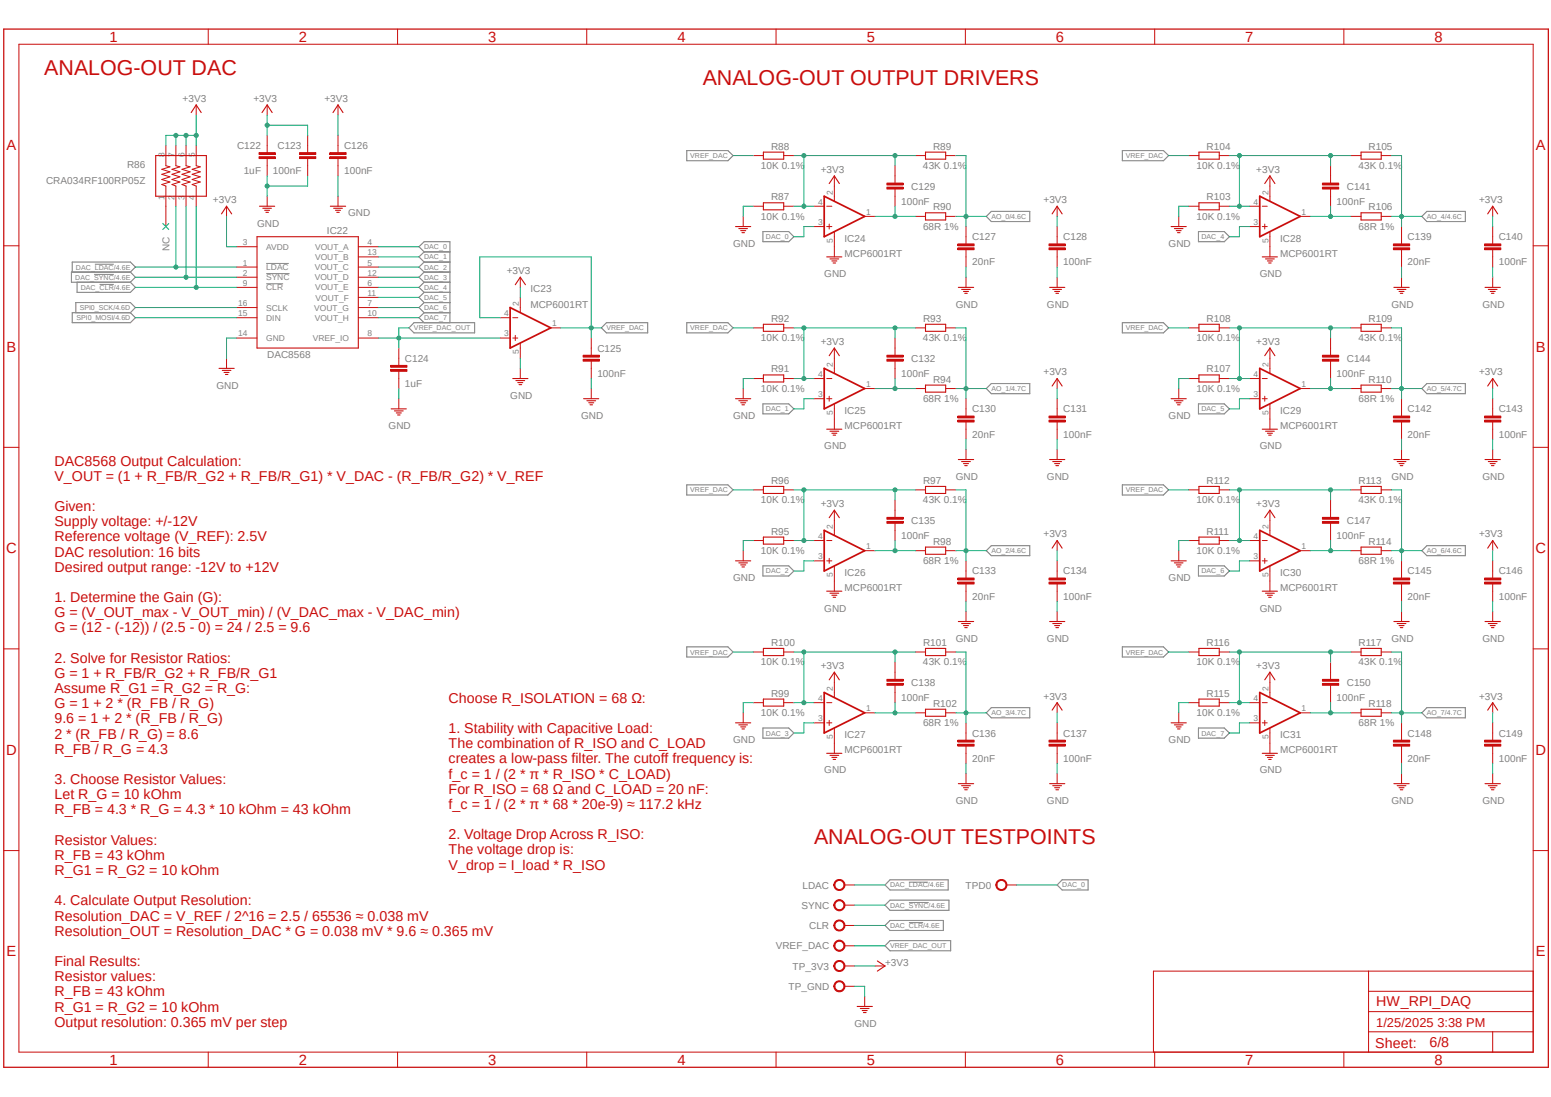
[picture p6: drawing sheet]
<svg xmlns="http://www.w3.org/2000/svg" width="420mm" height="297mm" viewBox="0 0 420 297" stroke-linecap="round" stroke-linejoin="round" font-family="sans-serif">
<defs><g id="words">
<g font-size="5.8" fill="#c90d0c">
<text x="12" y="20.2">ANALOG-OUT DAC</text>
<text x="190.3" y="22.9">ANALOG-OUT OUTPUT DRIVERS</text>
<text x="220.4" y="228.6">ANALOG-OUT TESTPOINTS</text>
</g>
<g font-size="4" fill="#c90d0c">
<text x="29.7" y="11.3">1</text>
<text x="80.9" y="11.3">2</text>
<text x="132.2" y="11.3">3</text>
<text x="183.4" y="11.3">4</text>
<text x="234.7" y="11.3">5</text>
<text x="285.9" y="11.3">6</text>
<text x="337.2" y="11.3">7</text>
<text x="388.4" y="11.3">8</text>
<text x="1.8" y="40.6">A</text>
<text x="415.9" y="40.6">A</text>
<text x="1.8" y="95.2">B</text>
<text x="415.9" y="95.2">B</text>
<text x="1.7" y="149.8">C</text>
<text x="415.8" y="149.8">C</text>
<text x="1.7" y="204.4">D</text>
<text x="415.8" y="204.4">D</text>
<text x="1.8" y="259">E</text>
<text x="415.9" y="259">E</text>
<text x="29.7" y="288.3">1</text>
<text x="80.9" y="288.3">2</text>
<text x="132.2" y="288.3">3</text>
<text x="183.4" y="288.3">4</text>
<text x="234.7" y="288.3">5</text>
<text x="285.9" y="288.3">6</text>
<text x="337.2" y="288.3">7</text>
<text x="388.4" y="288.3">8</text>
</g>
<g font-size="3.9" fill="#c90d0c">
<text x="14.7" y="126.1">DAC8568 Output Calculation:</text>
<text x="14.7" y="130.2">V_OUT = (1 + R_FB/R_G2 + R_FB/R_G1) * V_DAC - (R_FB/R_G2) * V_REF</text>
<text x="14.7" y="138.4">Given:</text>
<text x="14.7" y="142.5">Supply voltage: +/-12V</text>
<text x="14.7" y="146.6">Reference voltage (V_REF): 2.5V</text>
<text x="14.7" y="150.7">DAC resolution: 16 bits</text>
<text x="14.7" y="154.8">Desired output range: -12V to +12V</text>
<text x="14.7" y="163">1. Determine the Gain (G):</text>
<text x="14.7" y="167.1">G = (V_OUT_max - V_OUT_min) / (V_DAC_max - V_DAC_min)</text>
<text x="14.7" y="171.2">G = (12 - (-12)) / (2.5 - 0) = 24 / 2.5 = 9.6</text>
<text x="14.7" y="179.5">2. Solve for Resistor Ratios:</text>
<text x="14.7" y="183.6">G = 1 + R_FB/R_G2 + R_FB/R_G1</text>
<text x="14.7" y="187.7">Assume R_G1 = R_G2 = R_G:</text>
<text x="14.7" y="191.8">G = 1 + 2 * (R_FB / R_G)</text>
<text x="121.5" y="190.2">Choose R_ISOLATION = 68 Ω:</text>
<text x="14.7" y="195.9">9.6 = 1 + 2 * (R_FB / R_G)</text>
<text x="14.7" y="200">2 * (R_FB / R_G) = 8.6</text>
<text x="121.5" y="198.5">1. Stability with Capacitive Load:</text>
<text x="121.5" y="202.6">The combination of R_ISO and C_LOAD</text>
<text x="14.7" y="204.1">R_FB / R_G = 4.3</text>
<text x="121.5" y="206.7">creates a low-pass filter. The cutoff frequency is:</text>
<text x="14.7" y="212.3">3. Choose Resistor Values:</text>
<text x="121.5" y="210.8">f_c = 1 / (2 * π * R_ISO * C_LOAD)</text>
<text x="121.5" y="214.9">For R_ISO = 68 Ω and C_LOAD = 20 nF:</text>
<text x="14.7" y="216.4">Let R_G = 10 kOhm</text>
<text x="14.7" y="220.5">R_FB = 4.3 * R_G = 4.3 * 10 kOhm = 43 kOhm</text>
<text x="121.5" y="219">f_c = 1 / (2 * π * 68 * 20e-9) ≈ 117.2 kHz</text>
<text x="121.5" y="227.2">2. Voltage Drop Across R_ISO:</text>
<text x="14.7" y="228.7">Resistor Values:</text>
<text x="14.7" y="232.8">R_FB = 43 kOhm</text>
<text x="121.5" y="231.3">The voltage drop is:</text>
<text x="14.7" y="236.9">R_G1 = R_G2 = 10 kOhm</text>
<text x="121.5" y="235.4">V_drop = I_load * R_ISO</text>
<text x="14.7" y="245.2">4. Calculate Output Resolution:</text>
<text x="14.7" y="249.3">Resolution_DAC = V_REF / 2^16 = 2.5 / 65536 ≈ 0.038 mV</text>
<text x="14.7" y="253.4">Resolution_OUT = Resolution_DAC * G = 0.038 mV * 9.6 ≈ 0.365 mV</text>
<text x="14.7" y="261.6">Final Results:</text>
<text x="14.7" y="265.7">Resistor values:</text>
<text x="14.7" y="269.8">R_FB = 43 kOhm</text>
<text x="14.7" y="273.9">R_G1 = R_G2 = 10 kOhm</text>
<text x="372.7" y="272.5">HW_RPI_DAQ</text>
<text x="14.7" y="278">Output resolution: 0.365 mV per step</text>
<text x="372.4" y="283.6">Sheet:</text>
<text x="387.1" y="283.5">6/8</text>
</g>
<text font-size="3.5" fill="#c90d0c" x="372.7" y="278">1/25/2025 3:38 PM</text>
<g font-size="2.7" fill="#808080">
<text x="49.4" y="27.6">+3V3</text>
<text x="68.6" y="27.6">+3V3</text>
<text x="87.8" y="27.6">+3V3</text>
<text x="64.2" y="40.3">C122</text>
<text x="75.2" y="40.3">C123</text>
<text x="93.2" y="40.3">C126</text>
<text x="208.8" y="40.5">R88</text>
<text x="252.7" y="40.5">R89</text>
<text x="326.7" y="40.5">R104</text>
<text x="370.6" y="40.5">R105</text>
<text x="34.4" y="45.4">R86</text>
<text x="66" y="47.2">1uF</text>
<text x="73.9" y="47.2">100nF</text>
<text x="93.2" y="47.2">100nF</text>
<text x="206" y="45.7">10K 0.1%</text>
<text x="222.2" y="46.8">+3V3</text>
<text x="249.9" y="45.7">43K 0.1%</text>
<text x="324" y="45.7">10K 0.1%</text>
<text x="340.2" y="46.8">+3V3</text>
<text x="367.9" y="45.7">43K 0.1%</text>
<text x="12.5" y="49.8">CRA034RF100RP05Z</text>
<text x="246.8" y="51.3">C129</text>
<text x="364.7" y="51.3">C141</text>
<text x="57.7" y="55">+3V3</text>
<text x="94.3" y="58.6">GND</text>
<text x="206" y="59.4">10K 0.1%</text>
<text x="208.8" y="54.2">R87</text>
<text x="244" y="55.5">100nF</text>
<text x="252.6" y="57">R90</text>
<text x="282.6" y="55">+3V3</text>
<text x="324" y="59.4">10K 0.1%</text>
<text x="326.7" y="54.2">R103</text>
<text x="361.9" y="55.5">100nF</text>
<text x="370.6" y="57">R106</text>
<text x="400.5" y="55">+3V3</text>
<text x="69.6" y="61.3">GND</text>
<text x="88.5" y="63.2">IC22</text>
<text x="228.7" y="65.4">IC24</text>
<text x="249.9" y="62.1">68R 1%</text>
<text x="263.2" y="65">C127</text>
<text x="287.9" y="65">C128</text>
<text x="346.6" y="65.4">IC28</text>
<text x="367.9" y="62.1">68R 1%</text>
<text x="381.2" y="65">C139</text>
<text x="405.9" y="65">C140</text>
<text x="45.9" y="68" transform="rotate(-90 45.9 68)">NC</text>
<text x="198.5" y="66.8">GND</text>
<text x="228.7" y="69.6">MCP6001RT</text>
<text x="263.2" y="71.9">20nF</text>
<text x="287.9" y="71.9">100nF</text>
<text x="316.4" y="66.8">GND</text>
<text x="346.6" y="69.6">MCP6001RT</text>
<text x="381.2" y="71.9">20nF</text>
<text x="405.8" y="71.9">100nF</text>
<text x="137.2" y="74.2">+3V3</text>
<text x="223.2" y="75.1">GND</text>
<text x="341.1" y="75.1">GND</text>
<text x="143.6" y="83.3">MCP6001RT</text>
<text x="143.6" y="79.2">IC23</text>
<text x="258.8" y="83.3">GND</text>
<text x="283.5" y="83.3">GND</text>
<text x="376.8" y="83.3">GND</text>
<text x="401.4" y="83.3">GND</text>
<text x="208.8" y="87.2">R92</text>
<text x="249.9" y="87.2">R93</text>
<text x="326.7" y="87.2">R108</text>
<text x="370.6" y="87.2">R109</text>
<text x="161.8" y="95.2">C125</text>
<text x="206" y="92.3">10K 0.1%</text>
<text x="222.2" y="93.4">+3V3</text>
<text x="249.9" y="92.3">43K 0.1%</text>
<text x="324" y="92.3">10K 0.1%</text>
<text x="340.2" y="93.4">+3V3</text>
<text x="367.9" y="92.3">43K 0.1%</text>
<text x="72.3" y="97">DAC8568</text>
<text x="109.6" y="98">C124</text>
<text x="208.8" y="100.8">R91</text>
<text x="246.8" y="98">C132</text>
<text x="282.6" y="101.6">+3V3</text>
<text x="326.7" y="100.8">R107</text>
<text x="364.7" y="98">C144</text>
<text x="400.5" y="101.6">+3V3</text>
<text x="58.6" y="105.2">GND</text>
<text x="109.6" y="104.8">1uF</text>
<text x="138.2" y="108">GND</text>
<text x="161.8" y="102.1">100nF</text>
<text x="206" y="106">10K 0.1%</text>
<text x="244" y="102.1">100nF</text>
<text x="252.6" y="103.6">R94</text>
<text x="324" y="106">10K 0.1%</text>
<text x="361.9" y="102.1">100nF</text>
<text x="370.6" y="103.6">R110</text>
<text x="157.4" y="113.5">GND</text>
<text x="198.5" y="113.5">GND</text>
<text x="228.7" y="112.1">IC25</text>
<text x="249.9" y="108.8">68R 1%</text>
<text x="263.2" y="111.7">C130</text>
<text x="287.9" y="111.7">C131</text>
<text x="316.4" y="113.5">GND</text>
<text x="346.6" y="112.1">IC29</text>
<text x="367.9" y="108.8">68R 1%</text>
<text x="381.2" y="111.7">C142</text>
<text x="405.9" y="111.7">C143</text>
<text x="105.2" y="116.2">GND</text>
<text x="228.7" y="116.2">MCP6001RT</text>
<text x="263.2" y="118.5">20nF</text>
<text x="287.9" y="118.5">100nF</text>
<text x="346.6" y="116.2">MCP6001RT</text>
<text x="381.2" y="118.5">20nF</text>
<text x="405.8" y="118.5">100nF</text>
<text x="223.2" y="121.7">GND</text>
<text x="341.1" y="121.7">GND</text>
<text x="208.8" y="131">R96</text>
<text x="249.9" y="131">R97</text>
<text x="258.8" y="129.9">GND</text>
<text x="283.5" y="129.9">GND</text>
<text x="326.7" y="131">R112</text>
<text x="367.9" y="131">R113</text>
<text x="376.8" y="129.9">GND</text>
<text x="401.4" y="129.9">GND</text>
<text x="206" y="136.2">10K 0.1%</text>
<text x="222.2" y="137.3">+3V3</text>
<text x="249.9" y="136.2">43K 0.1%</text>
<text x="324" y="136.2">10K 0.1%</text>
<text x="340.2" y="137.3">+3V3</text>
<text x="367.9" y="136.2">43K 0.1%</text>
<text x="246.8" y="141.8">C135</text>
<text x="364.7" y="141.8">C147</text>
<text x="206" y="149.9">10K 0.1%</text>
<text x="208.8" y="144.7">R95</text>
<text x="244" y="146">100nF</text>
<text x="252.6" y="147.5">R98</text>
<text x="282.6" y="145.5">+3V3</text>
<text x="324" y="149.9">10K 0.1%</text>
<text x="326.7" y="144.7">R111</text>
<text x="361.9" y="146">100nF</text>
<text x="370.6" y="147.5">R114</text>
<text x="400.5" y="145.5">+3V3</text>
<text x="228.7" y="156">IC26</text>
<text x="249.9" y="152.7">68R 1%</text>
<text x="263.2" y="155.5">C133</text>
<text x="287.9" y="155.5">C134</text>
<text x="346.6" y="156">IC30</text>
<text x="367.9" y="152.7">68R 1%</text>
<text x="381.2" y="155.5">C145</text>
<text x="405.9" y="155.5">C146</text>
<text x="198.5" y="157.3">GND</text>
<text x="228.7" y="160.1">MCP6001RT</text>
<text x="316.4" y="157.3">GND</text>
<text x="346.6" y="160.1">MCP6001RT</text>
<text x="223.2" y="165.6">GND</text>
<text x="263.2" y="162.4">20nF</text>
<text x="287.9" y="162.4">100nF</text>
<text x="341.1" y="165.6">GND</text>
<text x="381.2" y="162.4">20nF</text>
<text x="405.8" y="162.4">100nF</text>
<text x="258.8" y="173.8">GND</text>
<text x="283.5" y="173.8">GND</text>
<text x="376.8" y="173.8">GND</text>
<text x="401.4" y="173.8">GND</text>
<text x="208.8" y="174.9">R100</text>
<text x="249.9" y="174.9">R101</text>
<text x="326.7" y="174.9">R116</text>
<text x="367.9" y="174.9">R117</text>
<text x="206" y="180.1">10K 0.1%</text>
<text x="222.2" y="181.2">+3V3</text>
<text x="246.8" y="185.7">C138</text>
<text x="249.9" y="180.1">43K 0.1%</text>
<text x="324" y="180.1">10K 0.1%</text>
<text x="340.2" y="181.2">+3V3</text>
<text x="364.7" y="185.7">C150</text>
<text x="367.9" y="180.1">43K 0.1%</text>
<text x="208.8" y="188.6">R99</text>
<text x="244" y="189.8">100nF</text>
<text x="252.6" y="191.3">R102</text>
<text x="282.6" y="189.4">+3V3</text>
<text x="326.7" y="188.6">R115</text>
<text x="361.9" y="189.8">100nF</text>
<text x="370.6" y="191.3">R118</text>
<text x="400.5" y="189.4">+3V3</text>
<text x="206" y="193.8">10K 0.1%</text>
<text x="249.9" y="196.6">68R 1%</text>
<text x="324" y="193.8">10K 0.1%</text>
<text x="367.9" y="196.6">68R 1%</text>
<text x="198.5" y="201.2">GND</text>
<text x="228.7" y="204">MCP6001RT</text>
<text x="228.7" y="199.9">IC27</text>
<text x="263.2" y="199.4">C136</text>
<text x="287.9" y="199.4">C137</text>
<text x="316.4" y="201.2">GND</text>
<text x="346.6" y="204">MCP6001RT</text>
<text x="346.6" y="199.9">IC31</text>
<text x="381.2" y="199.4">C148</text>
<text x="405.9" y="199.4">C149</text>
<text x="223.2" y="209.4">GND</text>
<text x="263.2" y="206.3">20nF</text>
<text x="287.9" y="206.3">100nF</text>
<text x="341.1" y="209.4">GND</text>
<text x="381.2" y="206.3">20nF</text>
<text x="405.8" y="206.3">100nF</text>
<text x="258.8" y="217.7">GND</text>
<text x="283.5" y="217.7">GND</text>
<text x="376.8" y="217.7">GND</text>
<text x="401.4" y="217.7">GND</text>
<text x="217.3" y="240.6">LDAC</text>
<text x="261.5" y="240.6">TPD0</text>
<text x="217" y="246">SYNC</text>
<text x="219.1" y="251.5">CLR</text>
<text x="210.1" y="257">VREF_DAC</text>
<text x="214.6" y="262.5">TP_3V3</text>
<text x="239.6" y="261.5">+3V3</text>
<text x="213.5" y="268">TP_GND</text>
<text x="231.4" y="278">GND</text>
</g>
<g font-size="2.3" fill="#808080">
<text x="44.5" y="42.4" transform="rotate(-90 44.5 42.4)">8</text>
<text x="47.2" y="42.4" transform="rotate(-90 47.2 42.4)">7</text>
<text x="50" y="42.4" transform="rotate(-90 50 42.4)">6</text>
<text x="52.7" y="42.4" transform="rotate(-90 52.7 42.4)">5</text>
<text x="225.5" y="52.7" transform="rotate(-90 225.5 52.7)">2</text>
<text x="343.5" y="52.7" transform="rotate(-90 343.5 52.7)">2</text>
<text x="44.5" y="54.1" transform="rotate(-90 44.5 54.1)">1</text>
<text x="47.2" y="54.1" transform="rotate(-90 47.2 54.1)">2</text>
<text x="50" y="54.1" transform="rotate(-90 50 54.1)">3</text>
<text x="52.7" y="54.1" transform="rotate(-90 52.7 54.1)">4</text>
<text x="221.5" y="55.5">4</text>
<text x="234.5" y="58.2">1</text>
<text x="339.5" y="55.5">4</text>
<text x="352.5" y="58.2">1</text>
<text x="221.5" y="61">3</text>
<text x="225.5" y="65.7" transform="rotate(-90 225.5 65.7)">5</text>
<text x="339.5" y="61">3</text>
<text x="343.5" y="65.7" transform="rotate(-90 343.5 65.7)">5</text>
<text x="65.8" y="71.9">1</text>
<text x="65.8" y="66.4">3</text>
<text x="72.1" y="67.6">AVDD</text>
<text x="85.3" y="67.6">VOUT_A</text>
<text x="85.3" y="70.4">VOUT_B</text>
<text x="99.5" y="66.4">4</text>
<text x="99.5" y="69.2">13</text>
<text x="99.5" y="71.9">5</text>
<text x="65.8" y="74.7">2</text>
<text x="65.8" y="77.4">9</text>
<text x="72.1" y="73.2">LDAC</text>
<text x="72.1" y="75.9">SYNC</text>
<text x="85.2" y="73.2">VOUT_C</text>
<text x="85.2" y="75.9">VOUT_D</text>
<text x="99.5" y="74.7">12</text>
<text x="99.5" y="77.4">6</text>
<text x="64.5" y="82.9">16</text>
<text x="72.1" y="78.6">CLR</text>
<text x="85.3" y="78.6">VOUT_E</text>
<text x="85.5" y="81.4">VOUT_F</text>
<text x="99.5" y="80.1">11</text>
<text x="99.5" y="82.9">7</text>
<text x="140.5" y="82.9" transform="rotate(-90 140.5 82.9)">2</text>
<text x="64.5" y="85.6">15</text>
<text x="72.1" y="84.1">SCLK</text>
<text x="72.1" y="86.8">DIN</text>
<text x="85.1" y="84.1">VOUT_G</text>
<text x="85.2" y="86.9">VOUT_H</text>
<text x="99.5" y="85.6">10</text>
<text x="136.5" y="85.6">4</text>
<text x="149.5" y="88.4">1</text>
<text x="64.5" y="91.1">14</text>
<text x="72.1" y="92.3">GND</text>
<text x="84.7" y="92.3">VREF_IO</text>
<text x="99.5" y="91.1">8</text>
<text x="136.5" y="91.1">3</text>
<text x="140.5" y="95.9" transform="rotate(-90 140.5 95.9)">5</text>
<text x="225.5" y="99.4" transform="rotate(-90 225.5 99.4)">2</text>
<text x="343.5" y="99.4" transform="rotate(-90 343.5 99.4)">2</text>
<text x="221.5" y="107.6">3</text>
<text x="221.5" y="102.1">4</text>
<text x="234.5" y="104.8">1</text>
<text x="339.5" y="107.6">3</text>
<text x="339.5" y="102.1">4</text>
<text x="352.5" y="104.8">1</text>
<text x="225.5" y="112.4" transform="rotate(-90 225.5 112.4)">5</text>
<text x="343.5" y="112.4" transform="rotate(-90 343.5 112.4)">5</text>
<text x="225.5" y="143.2" transform="rotate(-90 225.5 143.2)">2</text>
<text x="343.5" y="143.2" transform="rotate(-90 343.5 143.2)">2</text>
<text x="221.5" y="146">4</text>
<text x="234.5" y="148.7">1</text>
<text x="339.5" y="146">4</text>
<text x="352.5" y="148.7">1</text>
<text x="221.5" y="151.5">3</text>
<text x="339.5" y="151.5">3</text>
<text x="225.5" y="156.3" transform="rotate(-90 225.5 156.3)">5</text>
<text x="343.5" y="156.3" transform="rotate(-90 343.5 156.3)">5</text>
<text x="221.5" y="189.9">4</text>
<text x="225.5" y="187.1" transform="rotate(-90 225.5 187.1)">2</text>
<text x="339.5" y="189.9">4</text>
<text x="343.5" y="187.1" transform="rotate(-90 343.5 187.1)">2</text>
<text x="221.5" y="195.3">3</text>
<text x="234.5" y="192.6">1</text>
<text x="339.5" y="195.3">3</text>
<text x="352.5" y="192.6">1</text>
<text x="225.5" y="200.1" transform="rotate(-90 225.5 200.1)">5</text>
<text x="343.5" y="200.1" transform="rotate(-90 343.5 200.1)">5</text>
</g>
<g font-size="1.9" fill="#808080">
<text x="186.9" y="42.8">VREF_DAC</text>
<text x="304.8" y="42.8">VREF_DAC</text>
<text x="268.4" y="59.3">AO_0/4.6C</text>
<text x="386.4" y="59.3">AO_4/4.6C</text>
<text x="207.4" y="64.8">DAC_0</text>
<text x="325.3" y="64.8">DAC_4</text>
<text x="114.9" y="67.5">DAC_0</text>
<text x="114.9" y="70.2">DAC_1</text>
<text x="20.4" y="75.7">DAC_SYNC/4.6E</text>
<text x="20.6" y="73">DAC_LDAC/4.6E</text>
<text x="114.9" y="73">DAC_2</text>
<text x="114.9" y="75.7">DAC_3</text>
<text x="21.6" y="83.9">SPI0_SCK/4.6D</text>
<text x="21.8" y="78.4">DAC_CLR/4.6E</text>
<text x="114.9" y="78.5">DAC_4</text>
<text x="114.9" y="81.2">DAC_5</text>
<text x="114.9" y="83.9">DAC_6</text>
<text x="20.7" y="86.7">SPI0_MOSI/4.6D</text>
<text x="112.1" y="89.5">VREF_DAC_OUT</text>
<text x="114.9" y="86.7">DAC_7</text>
<text x="164.2" y="89.5">VREF_DAC</text>
<text x="186.9" y="89.5">VREF_DAC</text>
<text x="304.8" y="89.5">VREF_DAC</text>
<text x="268.4" y="105.9">AO_1/4.7C</text>
<text x="386.4" y="105.9">AO_5/4.7C</text>
<text x="207.4" y="111.4">DAC_1</text>
<text x="325.3" y="111.4">DAC_5</text>
<text x="186.9" y="133.3">VREF_DAC</text>
<text x="304.8" y="133.3">VREF_DAC</text>
<text x="268.4" y="149.8">AO_2/4.6C</text>
<text x="386.4" y="149.8">AO_6/4.6C</text>
<text x="207.4" y="155.2">DAC_2</text>
<text x="325.3" y="155.2">DAC_6</text>
<text x="186.9" y="177.2">VREF_DAC</text>
<text x="304.8" y="177.2">VREF_DAC</text>
<text x="268.4" y="193.7">AO_3/4.7C</text>
<text x="386.4" y="193.7">AO_7/4.7C</text>
<text x="207.4" y="199.1">DAC_3</text>
<text x="325.3" y="199.1">DAC_7</text>
<text x="241" y="240.3">DAC_LDAC/4.6E</text>
<text x="241" y="245.8">DAC_SYNC/4.6E</text>
<text x="287.7" y="240.3">DAC_0</text>
<text x="241" y="251.3">DAC_CLR/4.6E</text>
<text x="241" y="256.8">VREF_DAC_OUT</text>
</g>
</g></defs>
<path d="M.5 7.5l419.2 282.1M419.7 7.5l-419.2 282.1" fill="none" stroke="#fff" stroke-width=".27"/>
<path d="M25.5 74.3h5.3M25.7 71.5h5.1M27 77h3.8M72.1 71.3h6.1M72.1 74.1h6.3M72.1 76.8h4.6M246.1 238.8h5.1M246.1 244.3h5.4M246.1 249.8h3.9" fill="none" stroke="#808080" stroke-width=".27"/>
<g fill="none" stroke="#808080" stroke-width=".3">
<path d="M186 40.8h11.1l1.4 1.3-1.4 1.4h-11.1zM267.1 58.6l1.3-1.4h10.4v2.8h-10.4zM303.9 40.8h11.1l1.4 1.3-1.4 1.4h-11.1zM385 58.6l1.4-1.4h10.4v2.8h-10.4zM19.6 73.7v-2.7h15.7l1.4 1.3-1.4 1.4M20.9 76.4v2.8h14.4l1.4-1.4-1.4-1.4M35.3 73.7h-16v2.7h16M35.3 73.7l1.4 1.4-1.4 1.3M114.9 73.7h6.9M114.9 71h6.9M114.9 76.4h6.9M114.9 79.2h6.9"/>
<path d="M114.9 68.2l-1.4-1.4 1.4-1.4h6.9v22M114.9 68.2h6.9M114.9 68.2l-1.4 1.4 1.4 1.4M114.9 71l-1.4 1.3 1.4 1.4M114.9 73.7l-1.4 1.4 1.4 1.3M114.9 76.4l-1.4 1.4 1.4 1.4M114.9 79.2l-1.4 1.3 1.4 1.4M206.6 62.7h7l1.4 1.4-1.4 1.3h-7zM324.5 62.7h7l1.4 1.4-1.4 1.3h-7zM19.6 84.7h15.7l1.4 1.3-1.4 1.4h-15.7zM20.5 84.7v-2.8h14.8l1.4 1.4-1.4 1.4M112.1 87.4h16.4v2.7h-16.4l-1.4-1.3z"/>
<path d="M114.9 84.7h6.9M114.9 81.9h6.9M114.9 81.9l-1.4 1.4 1.4 1.4M114.9 84.7l-1.4 1.3 1.4 1.4M164.2 87.4h11.2v2.7h-11.2l-1.3-1.3zM186 87.4h11.1l1.4 1.4-1.4 1.3h-11.1zM303.9 87.4h11.1l1.4 1.4-1.4 1.3h-11.1zM206.6 109.3h7l1.4 1.4-1.4 1.4h-7zM267.1 105.2l1.3-1.4h10.4v2.8h-10.4zM324.5 109.3h7l1.4 1.4-1.4 1.4h-7zM386.4 103.8h10.4v2.8h-10.4l-1.4-1.4zM186 131.3h11.1l1.4 1.3-1.4 1.4h-11.1z"/>
<path d="M303.9 131.3h11.1l1.4 1.3-1.4 1.4h-11.1zM206.6 153.2h7l1.4 1.4-1.4 1.4h-7zM267.1 149.1l1.3-1.4h10.4v2.8h-10.4zM324.5 153.2h7l1.4 1.4-1.4 1.4h-7zM386.4 147.7h10.4v2.8h-10.4l-1.4-1.4zM186 175.1h11.1l1.4 1.4-1.4 1.4h-11.1zM303.9 175.1h11.1l1.4 1.4-1.4 1.4h-11.1zM206.6 197.1h7l1.4 1.4-1.4 1.4h-7zM268.4 191.6h10.4v2.8h-10.4l-1.3-1.4zM324.5 197.1h7l1.4 1.4-1.4 1.4h-7zM386.4 191.6h10.4v2.8h-10.4l-1.4-1.4zM241 238.2h15.8v2.8h-15.8l-1.4-1.4z"/>
<path d="M287.6 238.2h7v2.8h-7l-1.3-1.4zM239.6 245.1l1.4-1.4h16v2.8h-16zM239.6 250.6l1.4-1.4h14.4v2.7h-14.4zM241 254.7h16.4v2.7h-16.4l-1.4-1.3z"/>
</g>
<g fill="none" stroke="#c90d0c" stroke-width=".27">
<path d="M5.1 12h410.1v272.9h-410.1zM56.4 7.9v4.1M107.7 7.9v4.1M158.9 7.9v4.1M210.1 7.9v4.1M261.4 7.9v4.1M312.7 7.9v4.1M363.9 7.9v4.1M44.9 39.4v5.5l1.1 .3-2.2 .6 2.2 .7-2.2 .7 2.2 .7-2.2 .7 2.2 .7-2.2 .7 1.1 .4v5.4M47.6 39.4v5.5l1.1 .3-2.1 .6 2.1 .7-2.1 .7 2.1 .7-2.1 .7 2.1 .7-2.1 .7 1 .4v5.4M50.4 39.4v5.5l1.1 .3-2.2 .6 2.2 .7-2.2 .7 2.2 .7-2.2 .7 2.2 .7-2.2 .7 1.1 .4v5.4M53.1 39.4v5.5l1.1 .3-2.2 .6 2.2 .7-2.2 .7 2.2 .7-2.2 .7 2.2 .7-2.2 .7 1.1 .4v5.4"/>
<path d="M72.3 39.4v1.9M72.3 43v1.9M1 66.5h4.1M64.1 72.3h5.5M64.1 75.1h5.5M64.1 77.8h5.5M64.1 66.8h5.5M97 72.3h5.5M97 75.1h5.5M97 77.8h5.5M97 66.8h5.5M97 69.6h5.5"/>
<path d="M415.2 66.5h4.1M64.1 83.3h5.5M64.1 86h5.5M64.1 91.5h5.5M97 83.3h5.5M97 86h5.5M97 91.5h5.5M97 80.5h5.5M1 121.1h4.1M415.2 121.1h4.1M1 175.7h4.1M415.2 175.7h4.1"/>
<path d="M1 230.3h4.1M415.2 230.3h4.1M370.6 279.4h44.6M370.6 262.9v22M370.6 273.9h44.6M370.6 268.4h44.6M404.2 279.4v5.5M415.2 262.9h-102.9v22M56.4 284.9v4.1M107.7 284.9v4.1M158.9 284.9v4.1M210.1 284.9v4.1"/>
<path d="M261.4 284.9v4.1M312.7 284.9v4.1M363.9 284.9v4.1"/>
</g>
<path d="M1 7.9h418.3v281.1h-418.3z" fill="none" stroke="#c90d0c" stroke-width=".34"/>
<path d="M42.2 42.1h13.7v11h-13.7zM69.6 64.1h27.4v30.1h-27.4z" fill="none" stroke="#c90d0c" stroke-width=".3"/>
<path d="M70.1 42.4h4.4v.5h-4.4z" fill-rule="evenodd" fill="#c90d0c"/>
<path d="M70.1 42.4h4.4v.5h-4.4z" fill="none" stroke="#c90d0c" stroke-width=".27"/>
<path d="M70.1 41.3h4.4v.5h-4.4z" fill-rule="evenodd" fill="#c90d0c"/>
<path d="M72.3 36.7v2.7M83.3 39.4v1.9M70.1 41.3h4.4v.5h-4.4zM72.3 44.9v2.7M83.3 43v1.9" fill="none" stroke="#c90d0c" stroke-width=".27"/>
<path d="M81.1 42.4h4.4v.5h-4.4z" fill-rule="evenodd" fill="#c90d0c"/>
<path d="M81.1 42.4h4.4v.5h-4.4z" fill="none" stroke="#c90d0c" stroke-width=".27"/>
<path d="M81.1 41.3h4.4v.5h-4.4z" fill-rule="evenodd" fill="#c90d0c"/>
<path d="M72.3 28.4v2.8M83.3 36.7v2.7M61.3 55.8v2.8M72.3 53.1v2.7M81.1 41.3h4.4v.5h-4.4zM83.3 44.9v2.7M61.3 97v2.7M108 97v1.9M108 100.5v2" fill="none" stroke="#c90d0c" stroke-width=".27"/>
<path d="M71 30.5l1.3-2.1 1.4 2.1M60 57.9l1.3-2.1 1.4 2.1M70.3 55.8h4.1M71.2 56.4h2.3M71.7 56.9h1.3M72 57.5h.7M59.3 99.7h4.1M60.2 100.3h2.3M60.7 100.8h1.3M61 101.4h.7" fill="none" stroke="#c90d0c" stroke-width=".3"/>
<path d="M105.8 100h4.4v.5h-4.4z" fill-rule="evenodd" fill="#c90d0c"/>
<path d="M105.8 100h4.4v.5h-4.4z" fill="none" stroke="#c90d0c" stroke-width=".27"/>
<path d="M105.8 98.9h4.4v.5h-4.4z" fill-rule="evenodd" fill="#c90d0c"/>
<g fill="none" stroke="#c90d0c" stroke-width=".27">
<path d="M53.1 28.4v2.8M44.9 55.8v5.5M220.4 55.8h2.8M223.9 55.8h1.4M225.9 47.6v6.8M234.1 58.6h2.8M220.4 61.3h2.8M223.9 61.3h1.4M224.5 60.7v1.3M225.9 62.8v6.8M261.6 64.1v1.9M261.6 67.6v2"/>
<path d="M105.8 98.9h4.4v.5h-4.4zM108 94.2v2.8M108 102.5v2.7M108 107.9v2.8"/>
</g>
<path d="M51.8 30.5l1.3-2.1 1.4 2.1M224.5 49.7l1.4-2.1 1.4 2.1M223.9 69.6h4.1M224.7 70.1h2.4M225.3 70.7h1.3M225.6 71.2h.7M105.9 110.7h4.1M106.8 111.3h2.4M107.3 111.8h1.4M107.7 112.4h.6" fill="none" stroke="#c90d0c" stroke-width=".3"/>
<path d="M223.2 53.1l10.9 5.5-10.9 5.5z" fill="none" stroke="#c90d0c" stroke-width=".47"/>
<path d="M259.4 67.1h4.4v.5h-4.4z" fill-rule="evenodd" fill="#c90d0c"/>
<path d="M259.4 67.1h4.4v.5h-4.4z" fill="none" stroke="#c90d0c" stroke-width=".27"/>
<path d="M259.4 66h4.4v.5h-4.4z" fill-rule="evenodd" fill="#c90d0c"/>
<path d="M259.4 66h4.4v.5h-4.4zM261.6 61.3v2.8M261.6 69.6v2.7M261.6 75.1v2.7M286.3 64.1v1.9M286.3 67.6v2" fill="none" stroke="#c90d0c" stroke-width=".27"/>
<path d="M259.5 77.8h4.2M260.4 78.4h2.4M260.9 78.9h1.4M261.2 79.4h.7" fill="none" stroke="#c90d0c" stroke-width=".3"/>
<path d="M284.1 67.1h4.4v.5h-4.4z" fill-rule="evenodd" fill="#c90d0c"/>
<path d="M284.1 67.1h4.4v.5h-4.4z" fill="none" stroke="#c90d0c" stroke-width=".27"/>
<path d="M284.1 66h4.4v.5h-4.4z" fill-rule="evenodd" fill="#c90d0c"/>
<g fill="none" stroke="#c90d0c" stroke-width=".27">
<path d="M204 55.8h2.7M204 42.1h2.7M212.2 55.8h2.8M212.2 42.1h2.8M242.4 47.6v1.9M242.4 51.2v1.9M247.9 42.1h2.7M256.1 42.1h2.7M286.3 55.8v2.8M284.1 66h4.4v.5h-4.4zM286.3 61.3v2.8M286.3 69.6v2.7"/>
<path d="M286.3 75.1v2.7"/>
</g>
<path d="M206.7 54.9h5.5v1.9h-5.5zM206.7 41.2h5.5v1.9h-5.5zM250.6 41.2h5.5v1.9h-5.5zM284.9 57.9l1.4-2.1 1.3 2.1M284.2 77.8h4.1M285.1 78.4h2.3M285.6 78.9h1.3M285.9 79.4h.7" fill="none" stroke="#c90d0c" stroke-width=".3"/>
<path d="M240.2 50.7h4.4v.5h-4.4z" fill-rule="evenodd" fill="#c90d0c"/>
<path d="M240.2 50.7h4.4v.5h-4.4z" fill="none" stroke="#c90d0c" stroke-width=".27"/>
<path d="M240.2 49.6h4.4v.5h-4.4z" fill-rule="evenodd" fill="#c90d0c"/>
<g fill="none" stroke="#c90d0c" stroke-width=".27">
<path d="M201.3 58.6v2.7M240.2 49.6h4.4v.5h-4.4zM242.4 44.9v2.7M242.4 53.1v2.7M247.9 58.6h2.7M256.1 58.6h2.7M140.9 75.1v2.7M135.4 91.5h2.7M135.4 86h2.7M138.9 91.5h1.3M138.9 86h1.3M139.5 90.8v1.4"/>
<path d="M140.9 80.5v4.1M140.9 93v4M140.9 99.7v2.8M149.1 88.8h2.7M160.1 94.2v2M160.1 97.8v1.9"/>
</g>
<path d="M250.6 57.6h5.5v2h-5.5zM139.5 77.1l1.4-2 1.4 2M199.2 61.3h4.1M200.1 61.9h2.3M200.6 62.4h1.3M200.9 63h.7M138.9 102.5h4.1M139.7 103h2.4M140.2 103.6h1.4M140.5 104.1h.8" fill="none" stroke="#c90d0c" stroke-width=".3"/>
<path d="M138.1 83.3l11 5.5-11 5.4z" fill="none" stroke="#c90d0c" stroke-width=".47"/>
<path d="M157.9 97.3h4.4v.5h-4.4z" fill-rule="evenodd" fill="#c90d0c"/>
<path d="M157.9 97.3h4.4v.5h-4.4z" fill="none" stroke="#c90d0c" stroke-width=".27"/>
<path d="M157.9 96.2h4.4v.5h-4.4z" fill-rule="evenodd" fill="#c90d0c"/>
<path d="M91.5 39.4v1.9M91.5 43v1.9M157.9 96.2h4.4v.5h-4.4zM160.1 91.5v2.7M160.1 99.7v2.8M160.1 105.2v2.7" fill="none" stroke="#c90d0c" stroke-width=".27"/>
<path d="M158 107.9h4.1M158.9 108.5h2.4M159.4 109.1h1.4M159.8 109.6h.6" fill="none" stroke="#c90d0c" stroke-width=".3"/>
<path d="M89.3 42.4h4.4v.5h-4.4z" fill-rule="evenodd" fill="#c90d0c"/>
<path d="M89.3 42.4h4.4v.5h-4.4z" fill="none" stroke="#c90d0c" stroke-width=".27"/>
<path d="M89.3 41.3h4.4v.5h-4.4z" fill-rule="evenodd" fill="#c90d0c"/>
<g fill="none" stroke="#c90d0c" stroke-width=".27">
<path d="M91.5 28.4v2.8M91.5 36.7v2.7M89.3 41.3h4.4v.5h-4.4zM91.5 44.9v2.7M91.5 53.1v2.7M225.9 94.2v6.8M220.4 107.9h2.8M220.4 102.5h2.8M223.9 107.9h1.4M223.9 102.5h1.4M224.5 107.3v1.3M225.9 109.4v6.8"/>
<path d="M234.1 105.2h2.8M261.6 110.7v1.9M261.6 114.3v1.9"/>
</g>
<path d="M90.2 30.5l1.3-2.1 1.4 2.1M89.5 55.8h4.1M90.3 56.4h2.4M90.8 56.9h1.4M91.2 57.5h.7M224.5 96.3l1.4-2.1 1.4 2.1M223.9 116.2h4.1M224.7 116.8h2.4M225.3 117.3h1.3M225.6 117.8h.7" fill="none" stroke="#c90d0c" stroke-width=".3"/>
<path d="M223.2 99.7l10.9 5.5-10.9 5.5z" fill="none" stroke="#c90d0c" stroke-width=".47"/>
<path d="M259.4 113.7h4.4v.6h-4.4z" fill-rule="evenodd" fill="#c90d0c"/>
<path d="M259.4 113.7h4.4v.6h-4.4z" fill="none" stroke="#c90d0c" stroke-width=".27"/>
<path d="M259.4 112.6h4.4v.6h-4.4z" fill-rule="evenodd" fill="#c90d0c"/>
<path d="M259.4 112.6h4.4v.6h-4.4zM261.6 107.9v2.8M261.6 116.2v2.7M286.3 110.7v1.9M286.3 114.3v1.9M261.6 121.7v2.7" fill="none" stroke="#c90d0c" stroke-width=".27"/>
<path d="M259.5 124.4h4.2M260.4 125h2.4M260.9 125.5h1.4M261.2 126.1h.7" fill="none" stroke="#c90d0c" stroke-width=".3"/>
<path d="M284.1 113.7h4.4v.6h-4.4z" fill-rule="evenodd" fill="#c90d0c"/>
<path d="M284.1 113.7h4.4v.6h-4.4z" fill="none" stroke="#c90d0c" stroke-width=".27"/>
<path d="M284.1 112.6h4.4v.6h-4.4z" fill-rule="evenodd" fill="#c90d0c"/>
<g fill="none" stroke="#c90d0c" stroke-width=".27">
<path d="M204 88.8h2.7M212.2 88.8h2.8M242.4 94.2v2M242.4 97.8v1.9M247.9 88.8h2.7M256.1 88.8h2.7M204 102.5h2.7M212.2 102.5h2.8M284.1 112.6h4.4v.6h-4.4zM286.3 102.5v2.7M286.3 107.9v2.8M286.3 116.2v2.7"/>
<path d="M286.3 121.7v2.7"/>
</g>
<path d="M206.7 87.8h5.5v1.9h-5.5zM250.6 87.8h5.5v1.9h-5.5zM206.7 101.5h5.5v1.9h-5.5zM284.9 104.5l1.4-2 1.3 2M284.2 124.4h4.1M285.1 125h2.3M285.6 125.5h1.3M285.9 126.1h.7" fill="none" stroke="#c90d0c" stroke-width=".3"/>
<path d="M240.2 97.3h4.4v.5h-4.4z" fill-rule="evenodd" fill="#c90d0c"/>
<path d="M240.2 97.3h4.4v.5h-4.4z" fill="none" stroke="#c90d0c" stroke-width=".27"/>
<path d="M240.2 96.2h4.4v.5h-4.4z" fill-rule="evenodd" fill="#c90d0c"/>
<g fill="none" stroke="#c90d0c" stroke-width=".27">
<path d="M240.2 96.2h4.4v.5h-4.4zM242.4 91.5v2.7M242.4 99.7v2.8M201.3 105.2v2.7M247.9 105.2h2.7M256.1 105.2h2.7M225.9 138.1v6.8M220.4 151.8h2.8M220.4 146.3h2.8M223.9 151.8h1.4M223.9 146.3h1.4M224.5 151.2v1.3"/>
<path d="M225.9 153.3v6.8M234.1 149.1h2.8M261.6 154.6v1.9M261.6 158.2v1.9"/>
</g>
<path d="M199.2 107.9h4.1M200.1 108.5h2.3M200.6 109.1h1.3M200.9 109.6h.7M250.6 104.3h5.5v1.9h-5.5zM224.5 140.2l1.4-2.1 1.4 2.1M223.9 160.1h4.1M224.7 160.6h2.4M225.3 161.2h1.3M225.6 161.7h.7" fill="none" stroke="#c90d0c" stroke-width=".3"/>
<path d="M223.2 143.6l10.9 5.5-10.9 5.5z" fill="none" stroke="#c90d0c" stroke-width=".47"/>
<path d="M259.4 157.6h4.4v.5h-4.4z" fill-rule="evenodd" fill="#c90d0c"/>
<path d="M259.4 157.6h4.4v.5h-4.4z" fill="none" stroke="#c90d0c" stroke-width=".27"/>
<path d="M259.4 156.5h4.4v.5h-4.4z" fill-rule="evenodd" fill="#c90d0c"/>
<path d="M259.4 156.5h4.4v.5h-4.4zM261.6 151.8v2.8M286.3 154.6v1.9M286.3 158.2v1.9M261.6 160.1v2.7M261.6 165.6v2.7" fill="none" stroke="#c90d0c" stroke-width=".27"/>
<path d="M259.5 168.3h4.2M260.4 168.8h2.4M260.9 169.4h1.4M261.2 169.9h.7" fill="none" stroke="#c90d0c" stroke-width=".3"/>
<path d="M284.1 157.6h4.4v.5h-4.4z" fill-rule="evenodd" fill="#c90d0c"/>
<path d="M284.1 157.6h4.4v.5h-4.4z" fill="none" stroke="#c90d0c" stroke-width=".27"/>
<path d="M284.1 156.5h4.4v.5h-4.4z" fill-rule="evenodd" fill="#c90d0c"/>
<g fill="none" stroke="#c90d0c" stroke-width=".27">
<path d="M204 132.6h2.7M212.2 132.6h2.8M242.4 138.1v1.9M247.9 132.6h2.7M256.1 132.6h2.7M204 146.3h2.7M212.2 146.3h2.8M242.4 141.7v1.9M284.1 156.5h4.4v.5h-4.4zM286.3 146.3v2.8M286.3 151.8v2.8M286.3 160.1v2.7"/>
<path d="M286.3 165.6v2.7"/>
</g>
<path d="M206.7 131.7h5.5v1.9h-5.5zM250.6 131.7h5.5v1.9h-5.5zM206.7 145.4h5.5v1.9h-5.5zM284.9 148.4l1.4-2.1 1.3 2.1M284.2 168.3h4.1M285.1 168.8h2.3M285.6 169.4h1.3M285.9 169.9h.7" fill="none" stroke="#c90d0c" stroke-width=".3"/>
<path d="M240.2 141.2h4.4v.5h-4.4z" fill-rule="evenodd" fill="#c90d0c"/>
<path d="M240.2 141.2h4.4v.5h-4.4z" fill="none" stroke="#c90d0c" stroke-width=".27"/>
<path d="M240.2 140.1h4.4v.5h-4.4z" fill-rule="evenodd" fill="#c90d0c"/>
<g fill="none" stroke="#c90d0c" stroke-width=".27">
<path d="M242.4 135.4v2.7M201.3 149.1v2.7M240.2 140.1h4.4v.5h-4.4zM242.4 143.6v2.7M247.9 149.1h2.7M256.1 149.1h2.7M220.4 195.7h2.8M220.4 190.2h2.8M223.9 195.7h1.4M223.9 190.2h1.4M224.5 195v1.4M225.9 182v6.8"/>
<path d="M225.9 197.2v6.8M234.1 193h2.8M261.6 198.5v1.9M261.6 202v2"/>
</g>
<path d="M199.2 151.8h4.1M200.1 152.4h2.3M200.6 153h1.3M200.9 153.5h.7M250.6 148.1h5.5v2h-5.5zM224.5 184.1l1.4-2.1 1.4 2.1M223.9 204h4.1M224.7 204.5h2.4M225.3 205.1h1.3M225.6 205.6h.7" fill="none" stroke="#c90d0c" stroke-width=".3"/>
<path d="M223.2 187.5l10.9 5.5-10.9 5.5z" fill="none" stroke="#c90d0c" stroke-width=".47"/>
<path d="M259.4 201.5h4.4v.5h-4.4z" fill-rule="evenodd" fill="#c90d0c"/>
<path d="M259.4 201.5h4.4v.5h-4.4z" fill="none" stroke="#c90d0c" stroke-width=".27"/>
<path d="M259.4 200.4h4.4v.5h-4.4z" fill-rule="evenodd" fill="#c90d0c"/>
<path d="M261.6 195.7v2.8M286.3 198.5v1.9M259.4 200.4h4.4v.5h-4.4zM261.6 204v2.7M261.6 209.4v2.8M286.3 202v2" fill="none" stroke="#c90d0c" stroke-width=".27"/>
<path d="M259.5 212.2h4.2M260.4 212.7h2.4M260.9 213.3h1.4M261.2 213.8h.7" fill="none" stroke="#c90d0c" stroke-width=".3"/>
<path d="M284.1 201.5h4.4v.5h-4.4z" fill-rule="evenodd" fill="#c90d0c"/>
<path d="M284.1 201.5h4.4v.5h-4.4z" fill="none" stroke="#c90d0c" stroke-width=".27"/>
<path d="M284.1 200.4h4.4v.5h-4.4z" fill-rule="evenodd" fill="#c90d0c"/>
<g fill="none" stroke="#c90d0c" stroke-width=".27">
<path d="M204 176.5h2.7M212.2 176.5h2.8M247.9 176.5h2.7M256.1 176.5h2.7M204 190.2h2.7M212.2 190.2h2.8M242.4 182v1.9M242.4 185.6v1.9M286.3 190.2v2.8M286.3 195.7v2.8M284.1 200.4h4.4v.5h-4.4zM286.3 204v2.7"/>
<path d="M286.3 209.4v2.8"/>
</g>
<path d="M206.7 175.6h5.5v1.9h-5.5zM250.6 175.6h5.5v1.9h-5.5zM206.7 189.3h5.5v1.9h-5.5zM284.9 192.3l1.4-2.1 1.3 2.1M284.2 212.2h4.1M285.1 212.7h2.3M285.6 213.3h1.3M285.9 213.8h.7" fill="none" stroke="#c90d0c" stroke-width=".3"/>
<path d="M240.2 185h4.4v.5h-4.4z" fill-rule="evenodd" fill="#c90d0c"/>
<path d="M240.2 185h4.4v.5h-4.4z" fill="none" stroke="#c90d0c" stroke-width=".27"/>
<path d="M240.2 183.9h4.4v.5h-4.4z" fill-rule="evenodd" fill="#c90d0c"/>
<g fill="none" stroke="#c90d0c" stroke-width=".27">
<path d="M338.4 55.8h2.7M341.8 55.8h1.4M343.9 47.6v6.8M352.1 58.6h2.7M338.4 61.3h2.7M341.8 61.3h1.4M342.5 60.7v1.3M343.9 62.8v6.8M379.5 64.1v1.9M379.5 67.6v2M242.4 179.3v2.7M201.3 193v2.7"/>
<path d="M240.2 183.9h4.4v.5h-4.4zM242.4 187.5v2.7M247.9 193h2.7M256.1 193h2.7"/>
</g>
<path d="M342.5 49.7l1.4-2.1 1.3 2.1M341.8 69.6h4.1M342.7 70.1h2.4M343.2 70.7h1.4M343.5 71.2h.7M199.2 195.7h4.1M200.1 196.3h2.3M200.6 196.8h1.3M200.9 197.4h.7M250.6 192h5.5v1.9h-5.5z" fill="none" stroke="#c90d0c" stroke-width=".3"/>
<path d="M341.1 53.1l11 5.5-11 5.5z" fill="none" stroke="#c90d0c" stroke-width=".47"/>
<path d="M377.3 67.1h4.4v.5h-4.4z" fill-rule="evenodd" fill="#c90d0c"/>
<path d="M377.3 67.1h4.4v.5h-4.4z" fill="none" stroke="#c90d0c" stroke-width=".27"/>
<path d="M377.3 66h4.4v.5h-4.4z" fill-rule="evenodd" fill="#c90d0c"/>
<path d="M377.3 66h4.4v.5h-4.4zM379.5 61.3v2.8M379.5 69.6v2.7M379.5 75.1v2.7M404.2 64.1v1.9M404.2 67.6v2" fill="none" stroke="#c90d0c" stroke-width=".27"/>
<path d="M377.4 77.8h4.2M378.3 78.4h2.4M378.8 78.9h1.4M379.2 79.4h.7" fill="none" stroke="#c90d0c" stroke-width=".3"/>
<path d="M402 67.1h4.4v.5h-4.4z" fill-rule="evenodd" fill="#c90d0c"/>
<path d="M402 67.1h4.4v.5h-4.4z" fill="none" stroke="#c90d0c" stroke-width=".27"/>
<path d="M402 66h4.4v.5h-4.4z" fill-rule="evenodd" fill="#c90d0c"/>
<g fill="none" stroke="#c90d0c" stroke-width=".27">
<path d="M321.9 55.8h2.8M321.9 42.1h2.8M330.2 55.8h2.7M330.2 42.1h2.7M360.3 47.6v1.9M360.3 51.2v1.9M365.8 42.1h2.8M374 42.1h2.8M404.2 55.8v2.8M402 66h4.4v.5h-4.4zM404.2 61.3v2.8M404.2 69.6v2.7"/>
<path d="M404.2 75.1v2.7"/>
</g>
<path d="M324.7 54.9h5.5v1.9h-5.5zM324.7 41.2h5.5v1.9h-5.5zM368.6 41.2h5.4v1.9h-5.4zM402.8 57.9l1.4-2.1 1.4 2.1M402.1 77.8h4.2M403 78.4h2.4M403.5 78.9h1.4M403.9 79.4h.6" fill="none" stroke="#c90d0c" stroke-width=".3"/>
<path d="M358.1 50.7h4.4v.5h-4.4z" fill-rule="evenodd" fill="#c90d0c"/>
<path d="M358.1 50.7h4.4v.5h-4.4z" fill="none" stroke="#c90d0c" stroke-width=".27"/>
<path d="M358.1 49.6h4.4v.5h-4.4z" fill-rule="evenodd" fill="#c90d0c"/>
<g fill="none" stroke="#c90d0c" stroke-width=".27">
<path d="M319.2 58.6v2.7M358.1 49.6h4.4v.5h-4.4zM360.3 44.9v2.7M360.3 53.1v2.7M365.8 58.6h2.8M374 58.6h2.8M343.9 94.2v6.8M338.4 107.9h2.7M338.4 102.5h2.7M341.8 107.9h1.4M341.8 102.5h1.4M342.5 107.3v1.3"/>
<path d="M343.9 109.4v6.8M352.1 105.2h2.7M379.5 110.7v1.9M379.5 114.3v1.9"/>
</g>
<path d="M368.6 57.6h5.4v2h-5.4zM317.1 61.3h4.1M318 61.9h2.3M318.5 62.4h1.3M318.9 63h.6M342.5 96.3l1.4-2.1 1.3 2.1M341.8 116.2h4.1M342.7 116.8h2.4M343.2 117.3h1.4M343.5 117.8h.7" fill="none" stroke="#c90d0c" stroke-width=".3"/>
<path d="M341.1 99.7l11 5.5-11 5.5z" fill="none" stroke="#c90d0c" stroke-width=".47"/>
<path d="M377.3 113.7h4.4v.6h-4.4z" fill-rule="evenodd" fill="#c90d0c"/>
<path d="M377.3 113.7h4.4v.6h-4.4z" fill="none" stroke="#c90d0c" stroke-width=".27"/>
<path d="M377.3 112.6h4.4v.6h-4.4z" fill-rule="evenodd" fill="#c90d0c"/>
<path d="M377.3 112.6h4.4v.6h-4.4zM379.5 107.9v2.8M379.5 116.2v2.7M404.2 110.7v1.9M404.2 114.3v1.9M379.5 121.7v2.7" fill="none" stroke="#c90d0c" stroke-width=".27"/>
<path d="M377.4 124.4h4.2M378.3 125h2.4M378.8 125.5h1.4M379.2 126.1h.7" fill="none" stroke="#c90d0c" stroke-width=".3"/>
<path d="M402 113.7h4.4v.6h-4.4z" fill-rule="evenodd" fill="#c90d0c"/>
<path d="M402 113.7h4.4v.6h-4.4z" fill="none" stroke="#c90d0c" stroke-width=".27"/>
<path d="M402 112.6h4.4v.6h-4.4z" fill-rule="evenodd" fill="#c90d0c"/>
<g fill="none" stroke="#c90d0c" stroke-width=".27">
<path d="M321.9 88.8h2.8M330.2 88.8h2.7M360.3 94.2v2M360.3 97.8v1.9M365.8 88.8h2.8M374 88.8h2.8M321.9 102.5h2.8M330.2 102.5h2.7M402 112.6h4.4v.6h-4.4zM404.2 102.5v2.7M404.2 107.9v2.8M404.2 116.2v2.7"/>
<path d="M404.2 121.7v2.7"/>
</g>
<path d="M324.7 87.8h5.5v1.9h-5.5zM368.6 87.8h5.4v1.9h-5.4zM324.7 101.5h5.5v1.9h-5.5zM402.8 104.5l1.4-2 1.4 2M402.1 124.4h4.2M403 125h2.4M403.5 125.5h1.4M403.9 126.1h.6" fill="none" stroke="#c90d0c" stroke-width=".3"/>
<path d="M358.1 97.3h4.4v.5h-4.4z" fill-rule="evenodd" fill="#c90d0c"/>
<path d="M358.1 97.3h4.4v.5h-4.4z" fill="none" stroke="#c90d0c" stroke-width=".27"/>
<path d="M358.1 96.2h4.4v.5h-4.4z" fill-rule="evenodd" fill="#c90d0c"/>
<g fill="none" stroke="#c90d0c" stroke-width=".27">
<path d="M358.1 96.2h4.4v.5h-4.4zM360.3 91.5v2.7M360.3 99.7v2.8M319.2 105.2v2.7M365.8 105.2h2.8M374 105.2h2.8M343.9 138.1v6.8M338.4 151.8h2.7M338.4 146.3h2.7M341.8 151.8h1.4M341.8 146.3h1.4M342.5 151.2v1.3"/>
<path d="M343.9 153.3v6.8M352.1 149.1h2.7M379.5 154.6v1.9M379.5 158.2v1.9"/>
</g>
<path d="M317.1 107.9h4.1M318 108.5h2.3M318.5 109.1h1.3M318.9 109.6h.6M368.6 104.3h5.4v1.9h-5.4zM342.5 140.2l1.4-2.1 1.3 2.1M341.8 160.1h4.1M342.7 160.6h2.4M343.2 161.2h1.4M343.5 161.7h.7" fill="none" stroke="#c90d0c" stroke-width=".3"/>
<path d="M341.1 143.6l11 5.5-11 5.5z" fill="none" stroke="#c90d0c" stroke-width=".47"/>
<path d="M377.3 157.6h4.4v.5h-4.4z" fill-rule="evenodd" fill="#c90d0c"/>
<path d="M377.3 157.6h4.4v.5h-4.4z" fill="none" stroke="#c90d0c" stroke-width=".27"/>
<path d="M377.3 156.5h4.4v.5h-4.4z" fill-rule="evenodd" fill="#c90d0c"/>
<path d="M377.3 156.5h4.4v.5h-4.4zM379.5 151.8v2.8M404.2 154.6v1.9M404.2 158.2v1.9M379.5 160.1v2.7M379.5 165.6v2.7" fill="none" stroke="#c90d0c" stroke-width=".27"/>
<path d="M377.4 168.3h4.2M378.3 168.8h2.4M378.8 169.4h1.4M379.2 169.9h.7" fill="none" stroke="#c90d0c" stroke-width=".3"/>
<path d="M402 157.6h4.4v.5h-4.4z" fill-rule="evenodd" fill="#c90d0c"/>
<path d="M402 157.6h4.4v.5h-4.4z" fill="none" stroke="#c90d0c" stroke-width=".27"/>
<path d="M402 156.5h4.4v.5h-4.4z" fill-rule="evenodd" fill="#c90d0c"/>
<g fill="none" stroke="#c90d0c" stroke-width=".27">
<path d="M321.9 132.6h2.8M330.2 132.6h2.7M360.3 138.1v1.9M365.8 132.6h2.8M374 132.6h2.8M321.9 146.3h2.8M330.2 146.3h2.7M360.3 141.7v1.9M402 156.5h4.4v.5h-4.4zM404.2 146.3v2.8M404.2 151.8v2.8M404.2 160.1v2.7"/>
<path d="M404.2 165.6v2.7"/>
</g>
<path d="M324.7 131.7h5.5v1.9h-5.5zM368.6 131.7h5.4v1.9h-5.4zM324.7 145.4h5.5v1.9h-5.5zM402.8 148.4l1.4-2.1 1.4 2.1M402.1 168.3h4.2M403 168.8h2.4M403.5 169.4h1.4M403.9 169.9h.6" fill="none" stroke="#c90d0c" stroke-width=".3"/>
<path d="M358.1 141.2h4.4v.5h-4.4z" fill-rule="evenodd" fill="#c90d0c"/>
<path d="M358.1 141.2h4.4v.5h-4.4z" fill="none" stroke="#c90d0c" stroke-width=".27"/>
<path d="M358.1 140.1h4.4v.5h-4.4z" fill-rule="evenodd" fill="#c90d0c"/>
<g fill="none" stroke="#c90d0c" stroke-width=".27">
<path d="M360.3 135.4v2.7M319.2 149.1v2.7M358.1 140.1h4.4v.5h-4.4zM360.3 143.6v2.7M365.8 149.1h2.8M374 149.1h2.8M338.4 195.7h2.7M338.4 190.2h2.7M341.8 195.7h1.4M341.8 190.2h1.4M342.5 195v1.4M343.9 182v6.8"/>
<path d="M343.9 197.2v6.8M352.1 193h2.7M379.5 198.5v1.9M379.5 202v2"/>
</g>
<path d="M317.1 151.8h4.1M318 152.4h2.3M318.5 153h1.3M318.9 153.5h.6M368.6 148.1h5.4v2h-5.4zM342.5 184.1l1.4-2.1 1.3 2.1M341.8 204h4.1M342.7 204.5h2.4M343.2 205.1h1.4M343.5 205.6h.7" fill="none" stroke="#c90d0c" stroke-width=".3"/>
<path d="M341.1 187.5l11 5.5-11 5.5z" fill="none" stroke="#c90d0c" stroke-width=".47"/>
<path d="M377.3 201.5h4.4v.5h-4.4z" fill-rule="evenodd" fill="#c90d0c"/>
<path d="M377.3 201.5h4.4v.5h-4.4z" fill="none" stroke="#c90d0c" stroke-width=".27"/>
<path d="M377.3 200.4h4.4v.5h-4.4z" fill-rule="evenodd" fill="#c90d0c"/>
<path d="M379.5 195.7v2.8M404.2 198.5v1.9M377.3 200.4h4.4v.5h-4.4zM379.5 204v2.7M379.5 209.4v2.8M404.2 202v2" fill="none" stroke="#c90d0c" stroke-width=".27"/>
<path d="M377.4 212.2h4.2M378.3 212.7h2.4M378.8 213.3h1.4M379.2 213.8h.7" fill="none" stroke="#c90d0c" stroke-width=".3"/>
<path d="M402 201.5h4.4v.5h-4.4z" fill-rule="evenodd" fill="#c90d0c"/>
<path d="M402 201.5h4.4v.5h-4.4z" fill="none" stroke="#c90d0c" stroke-width=".27"/>
<path d="M402 200.4h4.4v.5h-4.4z" fill-rule="evenodd" fill="#c90d0c"/>
<g fill="none" stroke="#c90d0c" stroke-width=".27">
<path d="M321.9 176.5h2.8M330.2 176.5h2.7M365.8 176.5h2.8M374 176.5h2.8M321.9 190.2h2.8M330.2 190.2h2.7M360.3 182v1.9M360.3 185.6v1.9M404.2 190.2v2.8M404.2 195.7v2.8M402 200.4h4.4v.5h-4.4zM404.2 204v2.7"/>
<path d="M404.2 209.4v2.8"/>
</g>
<path d="M324.7 175.6h5.5v1.9h-5.5zM368.6 175.6h5.4v1.9h-5.4zM324.7 189.3h5.5v1.9h-5.5zM402.8 192.3l1.4-2.1 1.4 2.1M402.1 212.2h4.2M403 212.7h2.4M403.5 213.3h1.4M403.9 213.8h.6" fill="none" stroke="#c90d0c" stroke-width=".3"/>
<path d="M358.1 185h4.4v.5h-4.4z" fill-rule="evenodd" fill="#c90d0c"/>
<path d="M358.1 185h4.4v.5h-4.4z" fill="none" stroke="#c90d0c" stroke-width=".27"/>
<path d="M358.1 183.9h4.4v.5h-4.4z" fill-rule="evenodd" fill="#c90d0c"/>
<path d="M360.3 179.3v2.7M319.2 193v2.7M358.1 183.9h4.4v.5h-4.4zM360.3 187.5v2.7M365.8 193h2.8M374 193h2.8M228.7 239.6h2.7" fill="none" stroke="#c90d0c" stroke-width=".27"/>
<path d="M317.1 195.7h4.1M318 196.3h2.3M318.5 196.8h1.3M318.9 197.4h.6M368.6 192h5.4v1.9h-5.4z" fill="none" stroke="#c90d0c" stroke-width=".3"/>
<path d="M226.1 238.6a1.52 1.52 0 0 1 2.5 .2 1.52 1.52 0 0 1-.9 2.3 1.52 1.52 0 0 1-1.9-1.5h.3a1.24 1.24 0 0 1 1.7-1.2 1.24 1.24 0 0 1 .4 2.1 1.24 1.24 0 0 1-2.1-.5v-.4h-.3z" fill-rule="evenodd" fill="#c90d0c"/>
<path d="M226.1 238.6a1.52 1.52 0 0 1 2.5 .2 1.52 1.52 0 0 1-.9 2.3 1.52 1.52 0 0 1-1.9-1.5h.3a1.24 1.24 0 0 1 1.7-1.2 1.24 1.24 0 0 1 .4 2.1 1.24 1.24 0 0 1-2.1-.5v-.4h-.3zM228.7 245.1h2.7" fill="none" stroke="#c90d0c" stroke-width=".27"/>
<path d="M226.1 244.1a1.52 1.52 0 0 1 2.5 .3 1.52 1.52 0 0 1-.9 2.2 1.52 1.52 0 0 1-1.9-1.5h.3a1.24 1.24 0 0 1 1.7-1.2 1.24 1.24 0 0 1 .4 2 1.24 1.24 0 0 1-2.1-.4v-.4h-.3z" fill-rule="evenodd" fill="#c90d0c"/>
<path d="M226.1 244.1a1.52 1.52 0 0 1 2.5 .3 1.52 1.52 0 0 1-.9 2.2 1.52 1.52 0 0 1-1.9-1.5h.3a1.24 1.24 0 0 1 1.7-1.2 1.24 1.24 0 0 1 .4 2 1.24 1.24 0 0 1-2.1-.4v-.4h-.3zM228.7 250.6h2.7" fill="none" stroke="#c90d0c" stroke-width=".27"/>
<path d="M226.1 249.6a1.52 1.52 0 0 1 2.5 .2 1.52 1.52 0 0 1-.9 2.3 1.52 1.52 0 0 1-1.9-1.5h.3a1.24 1.24 0 0 1 1.7-1.2 1.24 1.24 0 0 1 .4 2 1.24 1.24 0 0 1-2.1-.4v-.4h-.3z" fill-rule="evenodd" fill="#c90d0c"/>
<path d="M226.1 249.6a1.52 1.52 0 0 1 2.5 .2 1.52 1.52 0 0 1-.9 2.3 1.52 1.52 0 0 1-1.9-1.5h.3a1.24 1.24 0 0 1 1.7-1.2 1.24 1.24 0 0 1 .4 2 1.24 1.24 0 0 1-2.1-.4v-.4h-.3zM228.7 256.1h2.7" fill="none" stroke="#c90d0c" stroke-width=".27"/>
<path d="M226.1 255.1a1.52 1.52 0 0 1 2.5 .2 1.52 1.52 0 0 1-.9 2.3 1.52 1.52 0 0 1-1.9-1.5h.3a1.24 1.24 0 0 1 1.7-1.2 1.24 1.24 0 0 1 .4 2 1.24 1.24 0 0 1-2.1-.4v-.4h-.3z" fill-rule="evenodd" fill="#c90d0c"/>
<path d="M272.5 239.6h2.8M226.1 255.1a1.52 1.52 0 0 1 2.5 .2 1.52 1.52 0 0 1-.9 2.3 1.52 1.52 0 0 1-1.9-1.5h.3a1.24 1.24 0 0 1 1.7-1.2 1.24 1.24 0 0 1 .4 2 1.24 1.24 0 0 1-2.1-.4v-.4h-.3z" fill="none" stroke="#c90d0c" stroke-width=".27"/>
<path d="M270 238.6a1.51 1.51 0 0 1 2.4 .1 1.51 1.51 0 0 1-.8 2.3 1.51 1.51 0 0 1-1.9-1.4h.3a1.24 1.24 0 0 1 1.8-1 1.24 1.24 0 0 1 .2 2.1 1.24 1.24 0 0 1-2-.7v-.4h-.3z" fill-rule="evenodd" fill="#c90d0c"/>
<path d="M270 238.6a1.51 1.51 0 0 1 2.4 .1 1.51 1.51 0 0 1-.8 2.3 1.51 1.51 0 0 1-1.9-1.4h.3a1.24 1.24 0 0 1 1.8-1 1.24 1.24 0 0 1 .2 2.1 1.24 1.24 0 0 1-2-.7v-.4h-.3zM228.7 261.5h2.7" fill="none" stroke="#c90d0c" stroke-width=".27"/>
<path d="M226.1 260.6a1.52 1.52 0 0 1 2.5 .2 1.52 1.52 0 0 1-.9 2.2 1.52 1.52 0 0 1-1.9-1.5h.3a1.24 1.24 0 0 1 1.7-1.1 1.24 1.24 0 0 1 .4 2 1.24 1.24 0 0 1-2.1-.4v-.5h-.3z" fill-rule="evenodd" fill="#c90d0c"/>
<path d="M226.1 260.6a1.52 1.52 0 0 1 2.5 .2 1.52 1.52 0 0 1-.9 2.2 1.52 1.52 0 0 1-1.9-1.5h.3a1.24 1.24 0 0 1 1.7-1.1 1.24 1.24 0 0 1 .4 2 1.24 1.24 0 0 1-2.1-.4v-.5h-.3zM228.7 267h2.7" fill="none" stroke="#c90d0c" stroke-width=".27"/>
<path d="M226.1 266.1a1.52 1.52 0 0 1 2.5 .2 1.52 1.52 0 0 1-.9 2.2 1.52 1.52 0 0 1-1.9-1.5h.3a1.24 1.24 0 0 1 1.7-1.1 1.24 1.24 0 0 1 .4 2 1.24 1.24 0 0 1-2.1-.4v-.5h-.3z" fill-rule="evenodd" fill="#c90d0c"/>
<path d="M226.1 266.1a1.52 1.52 0 0 1 2.5 .2 1.52 1.52 0 0 1-.9 2.2 1.52 1.52 0 0 1-1.9-1.5h.3a1.24 1.24 0 0 1 1.7-1.1 1.24 1.24 0 0 1 .4 2 1.24 1.24 0 0 1-2.1-.4v-.5h-.3zM234.1 269.8v2.7M236.9 261.5h2.7" fill="none" stroke="#c90d0c" stroke-width=".27"/>
<path d="M232.1 272.5h4.1M233 273h2.3M233.5 273.6h1.3M233.8 274.2h.7M237.6 260.2l2 1.3-2 1.4" fill="none" stroke="#c90d0c" stroke-width=".3"/>
<path d="M44.1 60.5l1.6 1.6M45.7 60.5l-1.6 1.6" fill="none" stroke="#0696d7" stroke-width=".3"/>
<path d="M47.6 55.8v16.5M36.7 72.3h27.4" fill="none" stroke="#0dab76" stroke-width=".27"/>
<circle cx="47.6" cy="72.3" r=".55" fill="#0dab76"/>
<g fill="none" stroke="#0dab76" stroke-width=".27">
<path d="M50.4 55.8v19.3M36.7 75.1h27.4M231.4 239.6h8.2"/>
<circle cx="47.6" cy="72.3" r=".55"/>
</g>
<circle cx="50.4" cy="75.1" r=".55" fill="#0dab76"/>
<g fill="none" stroke="#0dab76" stroke-width=".27">
<path d="M53.1 55.8v22M36.7 77.8h27.4M231.4 245.1h8.2"/>
<circle cx="50.4" cy="75.1" r=".55"/>
</g>
<circle cx="53.1" cy="77.8" r=".55" fill="#0dab76"/>
<g fill="none" stroke="#0dab76" stroke-width=".27">
<path d="M36.7 83.3h27.4M36.7 86h27.4M102.5 91.5h32.9M108 91.5v2.7M231.4 250.6h8.2"/>
<circle cx="53.1" cy="77.8" r=".55"/>
</g>
<circle cx="108" cy="91.5" r=".55" fill="#0dab76"/>
<g fill="none" stroke="#0dab76" stroke-width=".27">
<path d="M72.3 47.6v5.5M83.3 47.6v2.8h-11M110.7 88.8h-2.7v2.7M231.4 256.1h8.2"/>
<circle cx="108" cy="91.5" r=".55"/>
</g>
<circle cx="72.3" cy="50.4" r=".55" fill="#0dab76"/>
<g fill="none" stroke="#0dab76" stroke-width=".27">
<path d="M72.3 31.2v5.5M72.3 33.9h11v2.8M91.5 47.6v5.5M204 55.8h-2.7v2.8M321.9 55.8h-2.7v2.8M261.6 72.3v2.8M286.3 72.3v2.8M379.5 72.3v2.8M404.2 72.3v2.8M64.1 91.5h-2.8v5.5M140.9 97v2.7M108 105.2v2.7"/>
<path d="M160.1 102.5v2.7M204 102.5h-2.7v2.7M261.6 118.9v2.8M286.3 118.9v2.8M321.9 102.5h-2.7v2.7M379.5 118.9v2.8M404.2 118.9v2.8M204 146.3h-2.7v2.8M321.9 146.3h-2.7v2.8M261.6 162.8v2.8M286.3 162.8v2.8M379.5 162.8v2.8"/>
<path d="M404.2 162.8v2.8M204 190.2h-2.7v2.8M321.9 190.2h-2.7v2.8M261.6 206.7v2.7M286.3 206.7v2.7M379.5 206.7v2.7M404.2 206.7v2.7M231.4 267h2.7v2.8"/>
<circle cx="72.3" cy="50.4" r=".55"/>
</g>
<circle cx="72.3" cy="33.9" r=".55" fill="#0dab76"/>
<g fill="none" stroke="#0dab76" stroke-width=".27">
<path d="M50.4 36.7v2.7M53.1 31.2v5.5h-5.5v2.7M91.5 31.2v5.5M61.3 58.6v8.2h2.8M286.3 58.6v2.7M404.2 58.6v2.7M140.9 77.8v2.7M286.3 105.2v2.7M404.2 105.2v2.7M286.3 149.1v2.7M404.2 149.1v2.7M286.3 193v2.7"/>
<path d="M404.2 193v2.7"/>
<circle cx="72.3" cy="33.9" r=".55"/>
</g>
<circle cx="50.4" cy="36.7" r=".55" fill="#0dab76"/>
<g fill="none" stroke="#0dab76" stroke-width=".27">
<path d="M53.1 36.7v2.7"/>
<circle cx="50.4" cy="36.7" r=".55"/>
</g>
<circle cx="53.1" cy="36.7" r=".55" fill="#0dab76"/>
<g fill="none" stroke="#0dab76" stroke-width=".27">
<path d="M47.6 36.7h-2.7v2.7"/>
<circle cx="53.1" cy="36.7" r=".55"/>
</g>
<circle cx="47.6" cy="36.7" r=".55" fill="#0dab76"/>
<g fill="none" stroke="#0dab76" stroke-width=".27">
<path d="M215 42.1h32.9M215 55.8h5.4M217.7 42.1v13.7M231.4 261.5h5.5"/>
<circle cx="47.6" cy="36.7" r=".55"/>
</g>
<circle cx="217.7" cy="42.1" r=".55" fill="#0dab76"/>
<circle cx="217.7" cy="42.1" r=".55" fill="none" stroke="#0dab76" stroke-width=".27"/>
<circle cx="217.7" cy="55.8" r=".55" fill="#0dab76"/>
<g fill="none" stroke="#0dab76" stroke-width=".27">
<path d="M242.4 42.1v2.8"/>
<circle cx="217.7" cy="55.8" r=".55"/>
</g>
<circle cx="242.4" cy="42.1" r=".55" fill="#0dab76"/>
<g fill="none" stroke="#0dab76" stroke-width=".27">
<path d="M198.5 42.1h5.5M135.4 86h-5.5v-16.4h30.2v19.2M151.8 88.8h11.1"/>
<circle cx="242.4" cy="42.1" r=".55"/>
</g>
<circle cx="160.1" cy="88.8" r=".55" fill="#0dab76"/>
<g fill="none" stroke="#0dab76" stroke-width=".27">
<path d="M236.9 58.6h11M242.4 55.8v2.8M316.4 42.1h5.5M160.1 88.8v2.7M198.5 88.8h5.5M316.4 88.8h5.5M198.5 132.6h5.5M316.4 132.6h5.5M198.5 176.5h5.5M316.4 176.5h5.5"/>
<circle cx="160.1" cy="88.8" r=".55"/>
</g>
<circle cx="242.4" cy="58.6" r=".55" fill="#0dab76"/>
<g fill="none" stroke="#0dab76" stroke-width=".27">
<path d="M258.8 42.1h2.8v16.5M258.8 58.6h8.3"/>
<circle cx="242.4" cy="58.6" r=".55"/>
</g>
<circle cx="261.6" cy="58.6" r=".55" fill="#0dab76"/>
<g fill="none" stroke="#0dab76" stroke-width=".27">
<path d="M261.6 58.6v2.7M102.5 66.8h11M102.5 69.6h11M102.5 72.3h11M102.5 75.1h11M102.5 77.8h11M220.4 61.3h-2.7v2.8h-2.7M338.4 61.3h-2.8v2.8h-2.7M102.5 80.5h11M102.5 83.3h11M102.5 86h11M215 88.8h32.9"/>
<path d="M217.7 88.8v13.7M215 102.5h5.4M220.4 107.9h-2.7v2.8h-2.7M338.4 107.9h-2.8v2.8h-2.7M220.4 151.8h-2.7v2.8h-2.7M338.4 151.8h-2.8v2.8h-2.7M220.4 195.7h-2.7v2.8h-2.7M338.4 195.7h-2.8v2.8h-2.7M275.3 239.6h11"/>
<circle cx="261.6" cy="58.6" r=".55"/>
</g>
<circle cx="217.7" cy="88.8" r=".55" fill="#0dab76"/>
<circle cx="217.7" cy="88.8" r=".55" fill="none" stroke="#0dab76" stroke-width=".27"/>
<circle cx="217.7" cy="102.5" r=".55" fill="#0dab76"/>
<g fill="none" stroke="#0dab76" stroke-width=".27">
<path d="M242.4 88.8v2.7"/>
<circle cx="217.7" cy="102.5" r=".55"/>
</g>
<circle cx="242.4" cy="88.8" r=".55" fill="#0dab76"/>
<g fill="none" stroke="#0dab76" stroke-width=".27">
<path d="M236.9 105.2h11M242.4 102.5v2.7"/>
<circle cx="242.4" cy="88.8" r=".55"/>
</g>
<circle cx="242.4" cy="105.2" r=".55" fill="#0dab76"/>
<g fill="none" stroke="#0dab76" stroke-width=".27">
<path d="M215 132.6h32.9M217.7 132.6v13.7M215 146.3h5.4"/>
<circle cx="242.4" cy="105.2" r=".55"/>
</g>
<circle cx="217.7" cy="132.6" r=".55" fill="#0dab76"/>
<circle cx="217.7" cy="132.6" r=".55" fill="none" stroke="#0dab76" stroke-width=".27"/>
<circle cx="217.7" cy="146.3" r=".55" fill="#0dab76"/>
<g fill="none" stroke="#0dab76" stroke-width=".27">
<path d="M242.4 132.6v2.8"/>
<circle cx="217.7" cy="146.3" r=".55"/>
</g>
<circle cx="242.4" cy="132.6" r=".55" fill="#0dab76"/>
<g fill="none" stroke="#0dab76" stroke-width=".27">
<path d="M236.9 149.1h11M242.4 146.3v2.8"/>
<circle cx="242.4" cy="132.6" r=".55"/>
</g>
<circle cx="242.4" cy="149.1" r=".55" fill="#0dab76"/>
<g fill="none" stroke="#0dab76" stroke-width=".27">
<path d="M215 176.5h32.9M217.7 176.5v13.7M215 190.2h5.4"/>
<circle cx="242.4" cy="149.1" r=".55"/>
</g>
<circle cx="217.7" cy="176.5" r=".55" fill="#0dab76"/>
<circle cx="217.7" cy="176.5" r=".55" fill="none" stroke="#0dab76" stroke-width=".27"/>
<circle cx="217.7" cy="190.2" r=".55" fill="#0dab76"/>
<g fill="none" stroke="#0dab76" stroke-width=".27">
<path d="M242.4 176.5v2.8"/>
<circle cx="217.7" cy="190.2" r=".55"/>
</g>
<circle cx="242.4" cy="176.5" r=".55" fill="#0dab76"/>
<g fill="none" stroke="#0dab76" stroke-width=".27">
<path d="M236.9 193h11M242.4 190.2v2.8"/>
<circle cx="242.4" cy="176.5" r=".55"/>
</g>
<circle cx="242.4" cy="193" r=".55" fill="#0dab76"/>
<g fill="none" stroke="#0dab76" stroke-width=".27">
<path d="M332.9 42.1h32.9M332.9 55.8h5.5M335.6 42.1v13.7"/>
<circle cx="242.4" cy="193" r=".55"/>
</g>
<circle cx="335.6" cy="42.1" r=".55" fill="#0dab76"/>
<circle cx="335.6" cy="42.1" r=".55" fill="none" stroke="#0dab76" stroke-width=".27"/>
<circle cx="335.6" cy="55.8" r=".55" fill="#0dab76"/>
<g fill="none" stroke="#0dab76" stroke-width=".27">
<path d="M360.3 42.1v2.8"/>
<circle cx="335.6" cy="55.8" r=".55"/>
</g>
<circle cx="360.3" cy="42.1" r=".55" fill="#0dab76"/>
<g fill="none" stroke="#0dab76" stroke-width=".27">
<path d="M354.8 58.6h11M360.3 55.8v2.8"/>
<circle cx="360.3" cy="42.1" r=".55"/>
</g>
<circle cx="360.3" cy="58.6" r=".55" fill="#0dab76"/>
<g fill="none" stroke="#0dab76" stroke-width=".27">
<path d="M332.9 88.8h32.9M335.6 88.8v13.7M332.9 102.5h5.5"/>
<circle cx="360.3" cy="58.6" r=".55"/>
</g>
<circle cx="335.6" cy="88.8" r=".55" fill="#0dab76"/>
<circle cx="335.6" cy="88.8" r=".55" fill="none" stroke="#0dab76" stroke-width=".27"/>
<circle cx="335.6" cy="102.5" r=".55" fill="#0dab76"/>
<g fill="none" stroke="#0dab76" stroke-width=".27">
<path d="M360.3 88.8v2.7"/>
<circle cx="335.6" cy="102.5" r=".55"/>
</g>
<circle cx="360.3" cy="88.8" r=".55" fill="#0dab76"/>
<g fill="none" stroke="#0dab76" stroke-width=".27">
<path d="M354.8 105.2h11M360.3 102.5v2.7"/>
<circle cx="360.3" cy="88.8" r=".55"/>
</g>
<circle cx="360.3" cy="105.2" r=".55" fill="#0dab76"/>
<g fill="none" stroke="#0dab76" stroke-width=".27">
<path d="M332.9 132.6h32.9M335.6 132.6v13.7M332.9 146.3h5.5"/>
<circle cx="360.3" cy="105.2" r=".55"/>
</g>
<circle cx="335.6" cy="132.6" r=".55" fill="#0dab76"/>
<circle cx="335.6" cy="132.6" r=".55" fill="none" stroke="#0dab76" stroke-width=".27"/>
<circle cx="335.6" cy="146.3" r=".55" fill="#0dab76"/>
<g fill="none" stroke="#0dab76" stroke-width=".27">
<path d="M360.3 132.6v2.8"/>
<circle cx="335.6" cy="146.3" r=".55"/>
</g>
<circle cx="360.3" cy="132.6" r=".55" fill="#0dab76"/>
<g fill="none" stroke="#0dab76" stroke-width=".27">
<path d="M354.8 149.1h11M360.3 146.3v2.8"/>
<circle cx="360.3" cy="132.6" r=".55"/>
</g>
<circle cx="360.3" cy="149.1" r=".55" fill="#0dab76"/>
<g fill="none" stroke="#0dab76" stroke-width=".27">
<path d="M332.9 176.5h32.9M335.6 176.5v13.7M332.9 190.2h5.5"/>
<circle cx="360.3" cy="149.1" r=".55"/>
</g>
<circle cx="335.6" cy="176.5" r=".55" fill="#0dab76"/>
<circle cx="335.6" cy="176.5" r=".55" fill="none" stroke="#0dab76" stroke-width=".27"/>
<circle cx="335.6" cy="190.2" r=".55" fill="#0dab76"/>
<g fill="none" stroke="#0dab76" stroke-width=".27">
<path d="M360.3 176.5v2.8"/>
<circle cx="335.6" cy="190.2" r=".55"/>
</g>
<circle cx="360.3" cy="176.5" r=".55" fill="#0dab76"/>
<g fill="none" stroke="#0dab76" stroke-width=".27">
<path d="M354.8 193h11M360.3 190.2v2.8"/>
<circle cx="360.3" cy="176.5" r=".55"/>
</g>
<circle cx="360.3" cy="193" r=".55" fill="#0dab76"/>
<g fill="none" stroke="#0dab76" stroke-width=".27">
<path d="M258.8 88.8h2.8v16.4M258.8 105.2h8.3"/>
<circle cx="360.3" cy="193" r=".55"/>
</g>
<circle cx="261.6" cy="105.2" r=".55" fill="#0dab76"/>
<g fill="none" stroke="#0dab76" stroke-width=".27">
<path d="M261.6 105.2v2.7M258.8 132.6h2.8v16.5M258.8 149.1h8.3"/>
<circle cx="261.6" cy="105.2" r=".55"/>
</g>
<circle cx="261.6" cy="149.1" r=".55" fill="#0dab76"/>
<g fill="none" stroke="#0dab76" stroke-width=".27">
<path d="M261.6 149.1v2.7M258.8 176.5h2.8v16.5M258.8 193h8.3"/>
<circle cx="261.6" cy="149.1" r=".55"/>
</g>
<circle cx="261.6" cy="193" r=".55" fill="#0dab76"/>
<g fill="none" stroke="#0dab76" stroke-width=".27">
<path d="M376.8 42.1h2.7v16.5M376.8 58.6h8.2M261.6 193v2.7"/>
<circle cx="261.6" cy="193" r=".55"/>
</g>
<circle cx="379.5" cy="58.6" r=".55" fill="#0dab76"/>
<g fill="none" stroke="#0dab76" stroke-width=".27">
<path d="M379.5 58.6v2.7M376.8 88.8h2.7v16.4M376.8 105.2h8.2"/>
<circle cx="379.5" cy="58.6" r=".55"/>
</g>
<circle cx="379.5" cy="105.2" r=".55" fill="#0dab76"/>
<g fill="none" stroke="#0dab76" stroke-width=".27">
<path d="M379.5 105.2v2.7M376.8 132.6h2.7v16.5M376.8 149.1h8.2"/>
<circle cx="379.5" cy="105.2" r=".55"/>
</g>
<circle cx="379.5" cy="149.1" r=".55" fill="#0dab76"/>
<g fill="none" stroke="#0dab76" stroke-width=".27">
<path d="M379.5 149.1v2.7M376.8 176.5h2.7v16.5M376.8 193h8.2"/>
<circle cx="379.5" cy="149.1" r=".55"/>
</g>
<circle cx="379.5" cy="193" r=".55" fill="#0dab76"/>
<g fill="none" stroke="#0dab76" stroke-width=".27">
<path d="M379.5 193v2.7"/>
<circle cx="379.5" cy="193" r=".55"/>
</g>
<use href="#words"/>
</svg>
